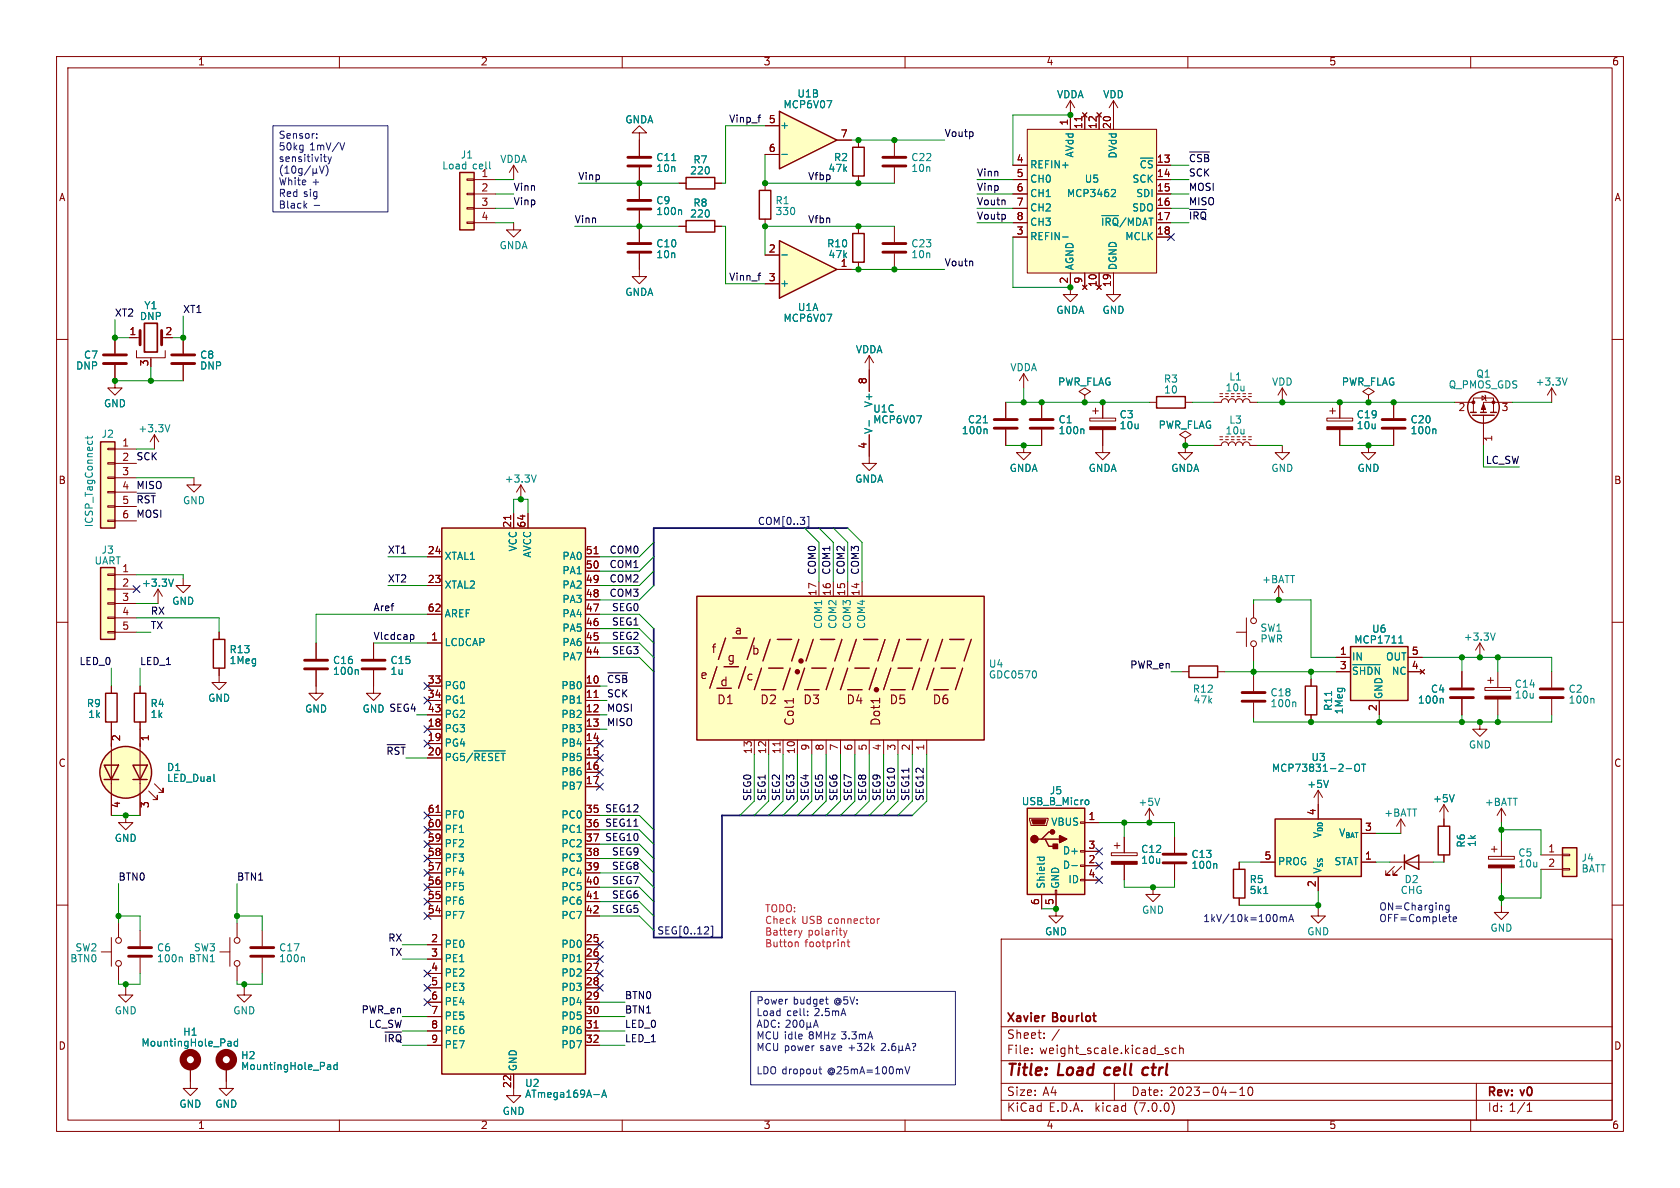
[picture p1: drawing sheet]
<svg xmlns="http://www.w3.org/2000/svg" width="297mm" height="210mm" viewBox="0 0 297 210" stroke-linecap="round" stroke-linejoin="round" font-family="sans-serif">
<defs><g id="words">
<g font-size="2.8" fill="#840000">
<text x="178" y="190.8">Title:</text>
<text x="187.1" y="190.8">Load cell</text>
<text x="203.3" y="190.8">ctrl</text>
</g>
<g font-size="2.1" fill="#840000">
<text x="129.8" y="112.5">a</text>
<text x="125.7" y="115.8">f</text>
<text x="128.5" y="117.3">g</text>
<text x="132.8" y="116.1">b</text>
<text x="123.7" y="120.4">e</text>
<text x="126.7" y="124.8">D1</text>
<text x="127.2" y="121.7">d</text>
<text x="131.8" y="120.6">c</text>
<text x="134.3" y="124.8">D2</text>
<text x="141.9" y="124.8">D3</text>
<text x="149.6" y="124.8">D4</text>
<text x="157.2" y="124.8">D5</text>
<text x="164.8" y="124.8">D6</text>
<text x="140.7" y="128.4" transform="rotate(-90 140.7 128.4)">Col1</text>
<text x="155.9" y="128.4" transform="rotate(-90 155.9 128.4)">Dot1</text>
<text x="178" y="183.9">Sheet:</text>
<text x="178" y="181.1">Xavier</text>
<text x="185.9" y="183.9">/</text>
<text x="186.2" y="181.1">Bourlot</text>
<text x="178" y="186.6">File:</text>
<text x="183.8" y="186.6">weight_scale.kicad_sch</text>
<text x="178" y="196.8">KiCad</text>
<text x="178" y="194">Size:</text>
<text x="184.3" y="194">A4</text>
<text x="185.4" y="196.8">E.D.A.</text>
<text x="193.7" y="196.8">kicad</text>
<text x="200" y="194">Date:</text>
<text x="200.6" y="196.8">(7.0.0)</text>
<text x="206.7" y="194">2023-04-10</text>
<text x="263" y="194.2">Rev:</text>
<text x="263" y="196.8">Id: 1/1</text>
<text x="269" y="194.2">v0</text>
</g>
<g font-size="1.8" fill="#840000">
<text x="35" y="11.8">1</text>
<text x="85" y="11.8">2</text>
<text x="135" y="11.8">3</text>
<text x="185" y="11.8">4</text>
<text x="235" y="11.8">5</text>
<text x="285" y="11.8">6</text>
<text x="135.9" y="22">5</text>
<text x="189" y="22.3" transform="rotate(-90 189 22.3)">1</text>
<text x="191.5" y="22.9" transform="rotate(-90 191.5 22.9)">11</text>
<text x="194.1" y="22.9" transform="rotate(-90 194.1 22.9)">12</text>
<text x="196.6" y="22.9" transform="rotate(-90 196.6 22.9)">20</text>
<text x="135.9" y="27.1">6</text>
<text x="148.6" y="24.5">7</text>
<text x="179.7" y="29">4</text>
<text x="204.5" y="29">13</text>
<text x="10.4" y="35.8">A</text>
<text x="85.1" y="34">2</text>
<text x="179.7" y="31.5">5</text>
<text x="179.7" y="34">6</text>
<text x="204.5" y="31.5">14</text>
<text x="204.5" y="34">15</text>
<text x="285.4" y="35.8">A</text>
<text x="85.1" y="36.6">3</text>
<text x="85.1" y="39.1">4</text>
<text x="179.7" y="41.7">3</text>
<text x="179.7" y="36.6">7</text>
<text x="179.7" y="39.1">8</text>
<text x="204.5" y="36.6">16</text>
<text x="204.5" y="39.1">17</text>
<text x="204.5" y="41.7">18</text>
<text x="135.9" y="44.8">2</text>
<text x="148.6" y="47.4">1</text>
<text x="135.9" y="49.9">3</text>
<text x="189" y="50.2" transform="rotate(-90 189 50.2)">2</text>
<text x="191.5" y="50.2" transform="rotate(-90 191.5 50.2)">9</text>
<text x="194.1" y="50.8" transform="rotate(-90 194.1 50.8)">10</text>
<text x="196.6" y="50.8" transform="rotate(-90 196.6 50.8)">19</text>
<text x="22.8" y="59.4">1</text>
<text x="29.2" y="59.4">2</text>
<text x="26.4" y="64.8" transform="rotate(-90 26.4 64.8)">3</text>
<text x="153.4" y="68" transform="rotate(-90 153.4 68)">8</text>
<text x="257.8" y="73">2</text>
<text x="265.4" y="73">3</text>
<text x="21.6" y="79.1">1</text>
<text x="21.6" y="81.7">2</text>
<text x="153.4" y="79.4" transform="rotate(-90 153.4 79.4)">4</text>
<text x="264.2" y="78.1" transform="rotate(-90 264.2 78.1)">1</text>
<text x="10.3" y="85.8">B</text>
<text x="21.6" y="84.2">3</text>
<text x="21.6" y="86.7">4</text>
<text x="21.6" y="89.3">5</text>
<text x="285.3" y="85.8">B</text>
<text x="21.6" y="91.8">6</text>
<text x="90.6" y="93.3" transform="rotate(-90 90.6 93.3)">21</text>
<text x="93.1" y="93.3" transform="rotate(-90 93.1 93.3)">64</text>
<text x="21.6" y="101.3">1</text>
<text x="75.6" y="98.2">24</text>
<text x="103.5" y="100.7">50</text>
<text x="103.5" y="98.2">51</text>
<text x="21.6" y="103.9">2</text>
<text x="21.6" y="106.4">3</text>
<text x="75.6" y="103.3">23</text>
<text x="103.5" y="105.8">48</text>
<text x="103.5" y="103.3">49</text>
<text x="144.5" y="105.4" transform="rotate(-90 144.5 105.4)">17</text>
<text x="147.1" y="105.4" transform="rotate(-90 147.1 105.4)">16</text>
<text x="149.6" y="105.4" transform="rotate(-90 149.6 105.4)">15</text>
<text x="152.1" y="105.4" transform="rotate(-90 152.1 105.4)">14</text>
<text x="21.6" y="109">4</text>
<text x="21.6" y="111.5">5</text>
<text x="75.6" y="108.3">62</text>
<text x="76.2" y="113.4">1</text>
<text x="103.5" y="113.4">45</text>
<text x="103.5" y="110.9">46</text>
<text x="103.5" y="108.3">47</text>
<text x="103.5" y="116">44</text>
<text x="236.8" y="116">1</text>
<text x="236.8" y="118.5">3</text>
<text x="249.5" y="118.5">4</text>
<text x="249.5" y="116">5</text>
<text x="75.6" y="121">33</text>
<text x="75.6" y="123.6">34</text>
<text x="103.5" y="121">10</text>
<text x="103.5" y="123.6">11</text>
<text x="243.6" y="125.8" transform="rotate(-90 243.6 125.8)">2</text>
<text x="21.6" y="131.1" transform="rotate(-90 21.6 131.1)">2</text>
<text x="26.7" y="131.1" transform="rotate(-90 26.7 131.1)">1</text>
<text x="75.6" y="128.7">18</text>
<text x="75.6" y="131.2">19</text>
<text x="75.6" y="126.1">43</text>
<text x="103.5" y="126.1">12</text>
<text x="103.5" y="128.7">13</text>
<text x="103.5" y="131.2">14</text>
<text x="10.3" y="135.8">C</text>
<text x="75.6" y="133.7">20</text>
<text x="103.5" y="133.7">15</text>
<text x="103.5" y="136.3">16</text>
<text x="133.1" y="133.4" transform="rotate(-90 133.1 133.4)">13</text>
<text x="135.6" y="133.4" transform="rotate(-90 135.6 133.4)">12</text>
<text x="138.2" y="133.4" transform="rotate(-90 138.2 133.4)">11</text>
<text x="140.7" y="133.4" transform="rotate(-90 140.7 133.4)">10</text>
<text x="143.3" y="132.7" transform="rotate(-90 143.3 132.7)">9</text>
<text x="145.8" y="132.7" transform="rotate(-90 145.8 132.7)">8</text>
<text x="148.3" y="132.7" transform="rotate(-90 148.3 132.7)">7</text>
<text x="150.9" y="132.7" transform="rotate(-90 150.9 132.7)">6</text>
<text x="153.4" y="132.7" transform="rotate(-90 153.4 132.7)">5</text>
<text x="156" y="132.7" transform="rotate(-90 156 132.7)">4</text>
<text x="158.5" y="132.7" transform="rotate(-90 158.5 132.7)">3</text>
<text x="161" y="132.7" transform="rotate(-90 161 132.7)">2</text>
<text x="163.6" y="132.7" transform="rotate(-90 163.6 132.7)">1</text>
<text x="285.3" y="135.8">C</text>
<text x="21.6" y="142.9" transform="rotate(-90 21.6 142.9)">4</text>
<text x="26.7" y="142.9" transform="rotate(-90 26.7 142.9)">3</text>
<text x="75.6" y="143.9">61</text>
<text x="103.5" y="138.8">17</text>
<text x="103.5" y="143.9">35</text>
<text x="75.6" y="149">59</text>
<text x="75.6" y="146.4">60</text>
<text x="103.5" y="146.4">36</text>
<text x="103.5" y="149">37</text>
<text x="192.4" y="145.2">1</text>
<text x="232.8" y="144.2" transform="rotate(-90 232.8 144.2)">4</text>
<text x="241.3" y="147.1">3</text>
<text x="75.6" y="154.1">57</text>
<text x="75.6" y="151.5">58</text>
<text x="103.5" y="151.5">38</text>
<text x="103.5" y="154.1">39</text>
<text x="192.4" y="152.8">2</text>
<text x="192.4" y="150.2">3</text>
<text x="192.4" y="155.3">4</text>
<text x="223.5" y="152.1">5</text>
<text x="241.3" y="152.1">1</text>
<text x="273.7" y="150.9">1</text>
<text x="273.7" y="153.4">2</text>
<text x="75.6" y="161.7">54</text>
<text x="75.6" y="159.1">55</text>
<text x="75.6" y="156.6">56</text>
<text x="103.5" y="156.6">40</text>
<text x="103.5" y="159.1">41</text>
<text x="103.5" y="161.7">42</text>
<text x="183.9" y="160.1" transform="rotate(-90 183.9 160.1)">6</text>
<text x="186.4" y="160.1" transform="rotate(-90 186.4 160.1)">5</text>
<text x="232.8" y="156.9" transform="rotate(-90 232.8 156.9)">2</text>
<text x="76.2" y="166.8">2</text>
<text x="103.5" y="166.8">25</text>
<text x="76.2" y="169.3">3</text>
<text x="76.2" y="171.8">4</text>
<text x="103.5" y="169.3">26</text>
<text x="103.5" y="171.8">27</text>
<text x="76.2" y="174.4">5</text>
<text x="76.2" y="176.9">6</text>
<text x="76.2" y="179.5">7</text>
<text x="103.5" y="174.4">28</text>
<text x="103.5" y="176.9">29</text>
<text x="103.5" y="179.5">30</text>
<text x="10.3" y="185.8">D</text>
<text x="76.2" y="182">8</text>
<text x="76.2" y="184.5">9</text>
<text x="103.5" y="182">31</text>
<text x="103.5" y="184.5">32</text>
<text x="285.3" y="185.8">D</text>
<text x="90.6" y="192.4" transform="rotate(-90 90.6 192.4)">22</text>
<text x="35" y="199.8">1</text>
<text x="85" y="199.8">2</text>
<text x="135" y="199.8">3</text>
<text x="185" y="199.8">4</text>
<text x="235" y="199.8">5</text>
<text x="285" y="199.8">6</text>
</g>
<g font-size="1.8" fill="#008484">
<text x="140.9" y="17.5">U1B</text>
<text x="186.8" y="17.6">VDDA</text>
<text x="195" y="17.6">VDD</text>
<text x="110.5" y="22.1">GNDA</text>
<text x="137.9" y="23.1">+</text>
<text x="138.5" y="19.4">MCP6V07</text>
<text x="81.4" y="28.3">J1</text>
<text x="88.4" y="29.1">VDDA</text>
<text x="116" y="28.8">C11</text>
<text x="122.5" y="29.2">R7</text>
<text x="147.4" y="28.8">R2</text>
<text x="161" y="28.8">C22</text>
<text x="190.1" y="28" transform="rotate(-90 190.1 28)">AVdd</text>
<text x="197.7" y="28.2" transform="rotate(-90 197.7 28.2)">DVdd</text>
<text x="78.1" y="30.2">Load</text>
<text x="83.5" y="30.2">cell</text>
<text x="85.1" y="31.5">1</text>
<text x="116" y="30.7">10n</text>
<text x="121.9" y="31.1">220</text>
<text x="146.4" y="30.7">47k</text>
<text x="161" y="30.7">10n</text>
<text x="182.1" y="30">REFIN+</text>
<text x="182.1" y="32.6">CH0</text>
<text x="182.1" y="35.1">CH1</text>
<text x="188.6" y="35.1">MCP3462</text>
<text x="191.7" y="32.6">U5</text>
<text x="200.1" y="32.6">SCK</text>
<text x="200.8" y="35.1">SDI</text>
<text x="201.4" y="30.6">~{CS}</text>
<text x="116" y="36.4">C9</text>
<text x="116" y="38.3">100n</text>
<text x="121.9" y="38.7">220</text>
<text x="122.5" y="36.8">R8</text>
<text x="137" y="36.4">R1</text>
<text x="137" y="38.3">330</text>
<text x="182.1" y="37.7">CH2</text>
<text x="182.1" y="40.2">CH3</text>
<text x="194.5" y="40.8">~{IRQ}/MDAT</text>
<text x="200" y="37.7">SDO</text>
<text x="88.3" y="44.3">GNDA</text>
<text x="116" y="44">C10</text>
<text x="116" y="45.9">10n</text>
<text x="146.2" y="44">R10</text>
<text x="146.4" y="45.9">47k</text>
<text x="161" y="44">C23</text>
<text x="161" y="45.9">10n</text>
<text x="182.1" y="42.7">REFIN-</text>
<text x="190.1" y="47.8" transform="rotate(-90 190.1 47.8)">AGND</text>
<text x="197.7" y="47.8" transform="rotate(-90 197.7 47.8)">DGND</text>
<text x="198.8" y="42.7">MCLK</text>
<text x="110.5" y="52.6">GNDA</text>
<text x="137.9" y="51">+</text>
<text x="24.7" y="56.9">DNP</text>
<text x="25.5" y="54.9">Y1</text>
<text x="138.5" y="57.2">MCP6V07</text>
<text x="141" y="55.3">U1A</text>
<text x="186.7" y="55.8">GNDA</text>
<text x="194.9" y="55.8">GND</text>
<text x="13.4" y="65.6">DNP</text>
<text x="14.8" y="63.7">C7</text>
<text x="35.3" y="63.7">C8</text>
<text x="35.3" y="65.6">DNP</text>
<text x="151.2" y="62.7">VDDA</text>
<text x="178.6" y="65.9">VDDA</text>
<text x="187" y="68.4">PWR_FLAG</text>
<text x="205.7" y="67.9">R3</text>
<text x="205.7" y="69.8">10</text>
<text x="216.6" y="69.5">10u</text>
<text x="217.3" y="67.5">L1</text>
<text x="224.8" y="68.4">VDD</text>
<text x="237.2" y="68.4">PWR_FLAG</text>
<text x="256.1" y="69">Q_PMOS_GDS</text>
<text x="260.9" y="67">Q1</text>
<text x="271.4" y="68.4">+3.3V</text>
<text x="17.9" y="77.7">J2</text>
<text x="18.3" y="72.3">GND</text>
<text x="24.4" y="76.7">+3.3V</text>
<text x="154.3" y="73.2">U1C</text>
<text x="154.3" y="75.1">MCP6V07</text>
<text x="154.5" y="76.7" transform="rotate(-90 154.5 76.7)">V-</text>
<text x="154.5" y="72.1" transform="rotate(-90 154.5 72.1)">V+</text>
<text x="170" y="77">100n</text>
<text x="171.1" y="75.1">C21</text>
<text x="187.1" y="75.1">C1</text>
<text x="187.1" y="77">100n</text>
<text x="197.9" y="74.2">C3</text>
<text x="197.9" y="76.1">10u</text>
<text x="204.8" y="76.1">PWR_FLAG</text>
<text x="216.6" y="77.1">10u</text>
<text x="217.3" y="75.2">L3</text>
<text x="239.8" y="74.2">C19</text>
<text x="239.8" y="76.1">10u</text>
<text x="249.3" y="75.1">C20</text>
<text x="249.3" y="77">100n</text>
<text x="178.4" y="83.7">GNDA</text>
<text x="192.4" y="83.7">GNDA</text>
<text x="207" y="83.7">GNDA</text>
<text x="224.7" y="83.7">GND</text>
<text x="239.9" y="83.7">GND</text>
<text x="32.3" y="89.4">GND</text>
<text x="89.2" y="85.6">+3.3V</text>
<text x="151.1" y="85.6">GNDA</text>
<text x="16.7" y="93.3" transform="rotate(-90 16.7 93.3)">ICSP_TagConnect</text>
<text x="16.7" y="100.1">UART</text>
<text x="17.9" y="98.1">J3</text>
<text x="78.6" y="99.3">XTAL1</text>
<text x="91.6" y="97.6" transform="rotate(-90 91.6 97.6)">VCC</text>
<text x="94.2" y="98.7" transform="rotate(-90 94.2 98.7)">AVCC</text>
<text x="99.3" y="101.8">PA1</text>
<text x="99.3" y="99.3">PA0</text>
<text x="25" y="104">+3.3V</text>
<text x="30.4" y="107.2">GND</text>
<text x="78.6" y="104.3">XTAL2</text>
<text x="99.3" y="106.9">PA3</text>
<text x="99.3" y="104.3">PA2</text>
<text x="223.1" y="103.4">+BATT</text>
<text x="78.6" y="109.4">AREF</text>
<text x="99.3" y="112">PA5</text>
<text x="99.3" y="109.4">PA4</text>
<text x="145.6" y="111.3" transform="rotate(-90 145.6 111.3)">COM1</text>
<text x="148.1" y="111.3" transform="rotate(-90 148.1 111.3)">COM2</text>
<text x="150.7" y="111.3" transform="rotate(-90 150.7 111.3)">COM3</text>
<text x="153.2" y="111.3" transform="rotate(-90 153.2 111.3)">COM4</text>
<text x="222.8" y="111.9">SW1</text>
<text x="222.8" y="113.9">PWR</text>
<text x="242.5" y="112.1">U6</text>
<text x="258.7" y="113.5">+3.3V</text>
<text x="40.5" y="115.8">R13</text>
<text x="40.5" y="117.7">1Meg</text>
<text x="58.8" y="117.7">C16</text>
<text x="58.8" y="119.6">100n</text>
<text x="69" y="117.7">C15</text>
<text x="69" y="119.6">1u</text>
<text x="78.6" y="114.5">LCDCAP</text>
<text x="99.3" y="117">PA7</text>
<text x="99.3" y="114.5">PA6</text>
<text x="174.8" y="118.3">U4</text>
<text x="239" y="117">IN</text>
<text x="239.4" y="114">MCP1711</text>
<text x="244.9" y="117">OUT</text>
<text x="245.9" y="119.6">NC</text>
<text x="15.3" y="125.3">R9</text>
<text x="26.6" y="125.3">R4</text>
<text x="36.7" y="124.3">GND</text>
<text x="78.6" y="122.1">PG0</text>
<text x="78.6" y="124.7">PG1</text>
<text x="99.1" y="122.1">PB0</text>
<text x="99.1" y="124.7">PB1</text>
<text x="174.8" y="120.2">GDC0570</text>
<text x="210.8" y="122.7">R12</text>
<text x="210.9" y="124.7">47k</text>
<text x="224.5" y="123.4">C18</text>
<text x="224.5" y="125.3">100n</text>
<text x="235.8" y="125.7" transform="rotate(-90 235.8 125.7)">R11</text>
<text x="239" y="120.2">~{SHDN}</text>
<text x="244.7" y="123.6" transform="rotate(-90 244.7 123.6)">GND</text>
<text x="250.6" y="124.7">100n</text>
<text x="252.9" y="122.7">C4</text>
<text x="267.7" y="121.8">C14</text>
<text x="267.7" y="123.8">10u</text>
<text x="277.2" y="122.7">C2</text>
<text x="277.2" y="124.7">100n</text>
<text x="15.5" y="127.2">1k</text>
<text x="26.6" y="127.2">1k</text>
<text x="53.9" y="126.2">GND</text>
<text x="64" y="126.2">GND</text>
<text x="78.6" y="129.7">PG3</text>
<text x="78.6" y="127.2">PG2</text>
<text x="99.1" y="127.2">PB2</text>
<text x="99.1" y="129.7">PB3</text>
<text x="237.7" y="126.3" transform="rotate(-90 237.7 126.3)">1Meg</text>
<text x="29.5" y="136.6">D1</text>
<text x="78.6" y="132.3">PG4</text>
<text x="78.6" y="135.4">PG5/~{RESET}</text>
<text x="99.1" y="132.3">PB4</text>
<text x="99.1" y="134.8">PB5</text>
<text x="99.1" y="137.4">PB6</text>
<text x="224.8" y="136.7">MCP73831-2-OT</text>
<text x="231.8" y="134.8">U3</text>
<text x="259.6" y="132.6">GND</text>
<text x="29.5" y="138.5">LED_Dual</text>
<text x="99.1" y="139.9">PB7</text>
<text x="180.6" y="142.6">USB_B_Micro</text>
<text x="185.5" y="140.7">J5</text>
<text x="201.2" y="142.7">+5V</text>
<text x="231" y="139.6">+5V</text>
<text x="253.3" y="142.1">+5V</text>
<text x="262.4" y="142.7">+BATT</text>
<text x="20.2" y="149.1">GND</text>
<text x="78.6" y="147.5">PF1</text>
<text x="78.6" y="145">PF0</text>
<text x="99.1" y="145">PC0</text>
<text x="99.1" y="147.5">PC1</text>
<text x="185.7" y="146.2">VBUS</text>
<text x="236.5" y="148.1">V_{BAT}</text>
<text x="244.7" y="144.6">+BATT</text>
<text x="259.3" y="149.9" transform="rotate(-90 259.3 149.9)">R6</text>
<text x="261.2" y="149.8" transform="rotate(-90 261.2 149.8)">1k</text>
<text x="78.6" y="155.1">PF4</text>
<text x="78.6" y="152.6">PF3</text>
<text x="78.6" y="150.1">PF2</text>
<text x="99.1" y="150.1">PC2</text>
<text x="99.1" y="152.6">PC3</text>
<text x="99.1" y="155.1">PC4</text>
<text x="187.8" y="153.9">D-</text>
<text x="187.8" y="151.3">D+</text>
<text x="201.7" y="151.1">C12</text>
<text x="201.7" y="153">10u</text>
<text x="210.6" y="151.9">C13</text>
<text x="210.6" y="153.9">100n</text>
<text x="225.9" y="153.2">PROG</text>
<text x="233.9" y="154.4" transform="rotate(-90 233.9 154.4)">V_{SS} V_{DD}</text>
<text x="235.8" y="153.2">STAT</text>
<text x="268.4" y="151.7">C5</text>
<text x="268.4" y="153.6">10u</text>
<text x="279.5" y="152.6">J4</text>
<text x="279.5" y="154.5">BATT</text>
<text x="78.6" y="160.2">PF6</text>
<text x="78.6" y="157.7">PF5</text>
<text x="99.1" y="157.7">PC5</text>
<text x="99.1" y="160.2">PC6</text>
<text x="185" y="157.1" transform="rotate(-90 185 157.1)">Shield</text>
<text x="187.5" y="157.1" transform="rotate(-90 187.5 157.1)">GND</text>
<text x="188.8" y="156.4">ID</text>
<text x="201.8" y="161.8">GND</text>
<text x="220.9" y="156.4">R5</text>
<text x="220.9" y="158.3">5k1</text>
<text x="247.6" y="158.3">CHG</text>
<text x="248.3" y="156.4">D2</text>
<text x="78.6" y="167.8">PE0</text>
<text x="78.6" y="162.8">PF7</text>
<text x="99.1" y="167.8">PD0</text>
<text x="99.1" y="162.8">PC7</text>
<text x="184.7" y="165.6">GND</text>
<text x="231" y="165.6">GND</text>
<text x="263.4" y="165">GND</text>
<text x="12.4" y="170.4">BTN0</text>
<text x="13.3" y="168.5">SW2</text>
<text x="27.7" y="168.5">C6</text>
<text x="27.7" y="170.4">100n</text>
<text x="33.3" y="170.4">BTN1</text>
<text x="34.2" y="168.5">SW3</text>
<text x="49.3" y="168.5">C17</text>
<text x="49.3" y="170.4">100n</text>
<text x="78.6" y="170.4">PE1</text>
<text x="78.6" y="172.9">PE2</text>
<text x="99.1" y="170.4">PD1</text>
<text x="99.1" y="172.9">PD2</text>
<text x="20.2" y="179.6">GND</text>
<text x="41.2" y="179.6">GND</text>
<text x="78.6" y="175.5">PE3</text>
<text x="78.6" y="178">PE4</text>
<text x="99.1" y="175.5">PD3</text>
<text x="99.1" y="178">PD4</text>
<text x="24.9" y="185.3">MountingHole_Pad</text>
<text x="32.3" y="183.4">H1</text>
<text x="78.6" y="180.5">PE5</text>
<text x="78.6" y="183.1">PE6</text>
<text x="78.6" y="185.6">PE7</text>
<text x="99.1" y="180.5">PD5</text>
<text x="99.1" y="183.1">PD6</text>
<text x="99.1" y="185.6">PD7</text>
<text x="42.6" y="187.5">H2</text>
<text x="42.6" y="189.4">MountingHole_Pad</text>
<text x="91.6" y="189.4" transform="rotate(-90 91.6 189.4)">GND</text>
<text x="31.7" y="196.1">GND</text>
<text x="38" y="196.1">GND</text>
<text x="88.8" y="197.4">GND</text>
<text x="92.8" y="192.4">U2</text>
<text x="92.8" y="194.3">ATmega169A-A</text>
</g>
<g font-size="1.8">
<text x="128.9" y="21.9">Vinp_f</text>
<text x="167" y="24.4">Voutp</text>
<text x="210.2" y="28.9">~{CSB}</text>
<text x="90.8" y="33.9">Vinn</text>
<text x="102.2" y="32">Vinp</text>
<text x="142.9" y="32">Vfbp</text>
<text x="172.7" y="31.4">Vinn</text>
<text x="172.7" y="33.9">Vinp</text>
<text x="210.2" y="33.9">MOSI</text>
<text x="210.2" y="31.4">SCK</text>
<text x="90.8" y="36.5">Vinp</text>
<text x="101.6" y="39.7">Vinn</text>
<text x="142.9" y="39.7">Vfbn</text>
<text x="172.7" y="36.5">Voutn</text>
<text x="172.7" y="39">Voutp</text>
<text x="210.2" y="36.5">MISO</text>
<text x="210.2" y="39">~{IRQ}</text>
<text x="167" y="47.3">Voutn</text>
<text x="128.9" y="49.8">Vinn_f</text>
<text x="20.3" y="56.2">XT2</text>
<text x="32.4" y="55.5">XT1</text>
<text x="24.1" y="81.6">SCK</text>
<text x="262.6" y="82.2">LC_SW</text>
<text x="24.1" y="86.6">MISO</text>
<text x="24.1" y="89.2">~{RST}</text>
<text x="24.1" y="91.7">MOSI</text>
<text x="68.6" y="98.1">XT1</text>
<text x="107.6" y="100.6">COM1</text>
<text x="107.6" y="98.1">COM0</text>
<text x="144.4" y="101.6" transform="rotate(-90 144.4 101.6)">COM0</text>
<text x="147" y="101.6" transform="rotate(-90 147 101.6)">COM1</text>
<text x="149.5" y="101.6" transform="rotate(-90 149.5 101.6)">COM2</text>
<text x="152.1" y="101.6" transform="rotate(-90 152.1 101.6)">COM3</text>
<text x="68.6" y="103.2">XT2</text>
<text x="107.6" y="105.7">COM3</text>
<text x="107.6" y="103.2">COM2</text>
<text x="26.7" y="111.4">TX</text>
<text x="26.7" y="108.9">RX</text>
<text x="66" y="108.2">Aref</text>
<text x="66" y="113.3">Vlcdcap</text>
<text x="108.1" y="113.3">SEG2</text>
<text x="108.1" y="110.8">SEG1</text>
<text x="108.1" y="108.2">SEG0</text>
<text x="13.9" y="117.8">LED_0</text>
<text x="24.8" y="117.8">LED_1</text>
<text x="108.1" y="115.9">SEG3</text>
<text x="199.7" y="118.4">PWR_en</text>
<text x="107.3" y="120.9">~{CSB}</text>
<text x="107.3" y="123.5">SCK</text>
<text x="64" y="126.2">GND SEG4</text>
<text x="107.3" y="126">MOSI</text>
<text x="107.3" y="128.6">MISO</text>
<text x="68.2" y="133.6">~{RST}</text>
<text x="106.9" y="143.8">SEG12</text>
<text x="133" y="141.6" transform="rotate(-90 133 141.6)">SEG0</text>
<text x="135.5" y="141.6" transform="rotate(-90 135.5 141.6)">SEG1</text>
<text x="138.1" y="141.6" transform="rotate(-90 138.1 141.6)">SEG2</text>
<text x="140.6" y="141.6" transform="rotate(-90 140.6 141.6)">SEG3</text>
<text x="143.2" y="141.6" transform="rotate(-90 143.2 141.6)">SEG4</text>
<text x="145.7" y="141.6" transform="rotate(-90 145.7 141.6)">SEG5</text>
<text x="148.2" y="141.6" transform="rotate(-90 148.2 141.6)">SEG6</text>
<text x="150.8" y="141.6" transform="rotate(-90 150.8 141.6)">SEG7</text>
<text x="153.3" y="141.6" transform="rotate(-90 153.3 141.6)">SEG8</text>
<text x="155.9" y="141.6" transform="rotate(-90 155.9 141.6)">SEG9</text>
<text x="158.4" y="141.6" transform="rotate(-90 158.4 141.6)">SEG10</text>
<text x="160.9" y="141.6" transform="rotate(-90 160.9 141.6)">SEG11</text>
<text x="163.5" y="141.6" transform="rotate(-90 163.5 141.6)">SEG12</text>
<text x="106.9" y="148.9">SEG10</text>
<text x="106.9" y="146.3">SEG11</text>
<text x="21" y="155.9">BTN0</text>
<text x="41.9" y="155.9">BTN1</text>
<text x="108.1" y="151.4">SEG9</text>
<text x="108.1" y="154">SEG8</text>
<text x="108.1" y="161.6">SEG5</text>
<text x="108.1" y="156.5">SEG7</text>
<text x="108.1" y="159">SEG6</text>
<text x="68.5" y="166.7">RX</text>
<text x="68.8" y="169.2">TX</text>
<text x="63.8" y="179.4">PWR_en</text>
<text x="110.5" y="176.8">BTN0</text>
<text x="110.5" y="179.4">BTN1</text>
<text x="65.1" y="181.9">LC_SW</text>
<text x="67.8" y="184.4">~{IRQ}</text>
<text x="110.5" y="181.9">LED_0</text>
<text x="110.5" y="184.4">LED_1</text>
</g>
<g font-size="1.8" fill="#0000c2">
<text x="49.3" y="24.9">Sensor:</text>
<text x="49.3" y="26.9">50kg</text>
<text x="49.3" y="29">sensitivity</text>
<text x="54.8" y="26.9">1mV/V</text>
<text x="49.3" y="33.1">White</text>
<text x="49.3" y="35.2">Red sig</text>
<text x="55.2" y="33.1">+</text>
<text x="49.3" y="37.2">Black</text>
<text x="243.8" y="161.1">ON=Charging</text>
<text x="212.7" y="163.2">1kV/10k=100mA</text>
<text x="243.8" y="163.2">OFF=Complete</text>
<text x="133.7" y="177.9">Power</text>
<text x="133.7" y="180">Load</text>
<text x="139.1" y="180">cell:</text>
<text x="140.2" y="177.9">budget</text>
<text x="144.1" y="180">2.5mA</text>
<text x="147.5" y="177.9">@5V:</text>
<text x="133.7" y="184.1">MCU idle</text>
<text x="143.1" y="184.1">8MHz</text>
<text x="149" y="184.1">3.3mA</text>
<text x="133.7" y="186.2">MCU power</text>
<text x="133.7" y="190.3">LDO dropout</text>
<text x="145.1" y="186.2">save</text>
<text x="146.4" y="190.3">@25mA=100mV</text>
<text x="150.2" y="186.2">+32k</text>
</g>
<g font-size="1.8" fill="#000084">
<text x="134" y="93">COM[0..3]</text>
<text x="116.2" y="165.4">SEG[0..12]</text>
</g>
<g font-size="1.8" fill="#ff0030">
<text x="135.3" y="161.5">TODO:</text>
<text x="135.3" y="163.5">Check</text>
<text x="135.3" y="165.6">Battery</text>
<text x="135.3" y="167.6">Button</text>
<text x="141.8" y="163.5">USB connector</text>
<text x="142.3" y="167.6">footprint</text>
<text x="142.9" y="165.6">polarity</text>
</g>
</g></defs>
<g fill="none" stroke="#840000" stroke-width=".18">
<path d="M10 10h277v190h-277zM12 12h273v186h-273zM60 10v2M110 10v2M160 10v2M189.2 17.8l-.7 1.3M189.2 17.8v5.1M189.2 17.8l.8 1.3M191.4 19.9l.8 .8M192.2 19.9l-.8 .8M193.9 19.9l.8 .8M194.7 19.9l-.8 .8"/>
<path d="M196.8 17.8l-.7 1.3M196.8 17.8v5.1M196.8 17.8l.8 1.3M210 10v2M260 10v2M179.1 29.2h2.5M179.1 31.8h2.5M179.1 34.3h2.5M179.1 36.8h2.5M179.1 39.4h2.5M181.6 22.9h22.9v25.4h-22.9zM191.2 20.6v.7"/>
<path d="M191.8 20.3v2.6M194.3 20.3v2.6M204.5 29.2h2.5M204.5 31.8h2.5M204.5 34.3h2.5M204.5 36.8h2.5M204.5 39.4h2.5M10 60h2M113 47.6v1.3h1.3l-1.3 1.3-1.2-1.3h1.2M158.1 40v2.8M158.1 44.8v2.8M179.1 41.9h2.5"/>
<path d="M189.2 48.3v2.5M191.4 50.4l.8 .8M191.8 48.3v2.5M192.2 50.4l-.8 .8M194.3 48.3v2.5M196.8 48.3v3.8h1.3l-1.3 1.2-1.2-1.2h1.2M204.5 41.9h2.5M285 60h2M19 79.2h1.3v.3h-1.3zM20.3 79.4h3.8M27.3 76.8l-.8 1.3M27.3 76.8v2.6"/>
<path d="M27.3 76.8l.8 1.3M153.7 76.8v5.1h1.2l-1.2 1.3-1.3-1.3h1.3M153.7 62.9v6.3M153.7 62.9l-.8 1.2M153.7 62.9l.7 1.2M177.8 71.1v2.8M177.8 75.9v2.8M191.8 69.9l1-.7-1-.6-1 .6 1 .7v1.2M191.8 71.1h.1M192.7 73.9h4.5v.5h-4.5zM193.2 72.6h1M193.7 72.1v1.1"/>
<path d="M194.9 75.9v4.1h1.3l-1.3 1.3-1.2-1.3h1.2M194.9 71.1v2.8M203.2 71.1h1.3M209.5 78.7v1.3h1.3l-1.3 1.3-1.2-1.3h1.2M209.5 77.5l1.1-.7-1.1-.6-1 .6 1 .7v1.2M209.5 78.7h.1M209.5 71.1h1.3M214.6 78.7h1.3a.64 .64 0 0 1 .6-.6 .64 .64 0 0 1 .7 .6 .64 .64 0 0 1 .6-.6 .64 .64 0 0 1 .6 .6 .64 .64 0 0 1 .7-.6 .64 .64 0 0 1 .6 .6 .64 .64 0 0 1 .6-.6 .64 .64 0 0 1 .7 .6h1.2M214.6 71.1h1.3a.64 .64 0 0 1 .6-.6 .64 .64 0 0 1 .7 .6 .64 .64 0 0 1 .6-.6 .64 .64 0 0 1 .6 .6 .64 .64 0 0 1 .7-.6 .64 .64 0 0 1 .6 .6 .64 .64 0 0 1 .6-.6 .64 .64 0 0 1 .7 .6h1.2M215.6 77.7h.6M215.6 77.2h.6M215.6 70.1h.6"/>
<path d="M215.6 69.6h.6M219.7 77.7h.5M219.7 77.2h.5M219.7 70.1h.5M219.7 69.6h.5M220.7 77.7h.5M220.7 77.2h.5M220.7 70.1h.5M220.7 69.6h.5M234.6 73.9h4.5v.5h-4.5zM235.1 72.6h1M235.6 72.1v1.1"/>
<path d="M236.9 71.1v2.8M236.9 75.9v2.8M241.9 78.7v1.3h1.3l-1.3 1.3-1.2-1.3h1.2M241.9 69.9l1.1-.7-1.1-.6-1 .6 1 .7v1.2M241.9 71.1h.1M246.4 71.1v2.8M246.4 75.9v2.8M19 91.9h1.3v.3h-1.3zM19 89.4h1.3v.3h-1.3zM19 86.9h1.3v.2h-1.3zM19 84.3h1.3v.3h-1.3zM19 81.8h1.3v.2h-1.3z"/>
<path d="M20.3 81.9h3.8M20.3 84.5h3.8M20.3 87h3.8M20.3 89.5h3.8M20.3 92.1h3.8M34.3 84.5v1.2h1.3l-1.3 1.3-1.3-1.3h1.3M10 110h2M19 111.6h1.3v.3h-1.3zM19 109.1h1.3v.2h-1.3zM19 106.6h1.3v.2h-1.3zM19 104h1.3v.3h-1.3zM19 101.5h1.3v.2h-1.3z"/>
<path d="M20.3 101.6h3.8M20.3 104.1h3.8M20.3 106.7h3.8M20.3 109.2h3.8M20.3 111.8h3.8M27.9 104.1l-.7 1.3M27.9 104.1v2.6M27.9 104.1l.8 1.3M32.4 102.2v1.3h1.3l-1.3 1.3-1.3-1.3h1.3M226.1 103.5l-.8 1.3M226.1 103.5v2.5M226.1 103.5l.7 1.3"/>
<path d="M285 110h2M10 160h2M285 160h2M177 166h108v32h-108zM186.7 160.7v1.2h1.3l-1.3 1.3-1.3-1.3h1.3M40 191.1v1.3h1.3l-1.3 1.3-1.3-1.3h1.3M60 198v2M90.8 192.4v1.3h1.3l-1.3 1.2-1.3-1.2h1.3M110 198v2M160 198v2M177 194.5h108M177 191.5h108"/>
<path d="M177 187.5h108M177 181.5h108M182.4 186.1v.2M182.4 185.3v.2M184.6 183.4v.2M184.6 182.6v.2M197 191.5v3M206.2 185.8h.3l.1 .2-.2 .3h-.3M206.2 185.3h.3M207.2 194.8a1.74 1.74 0 0 1 0 2.2M207.9 185.3h-.4l-.3 .2v.5l.1 .2h.6M208.5 185.4l.3-.1h.3l.1 1"/>
<path d="M208.5 184.8v1.5M210 198v2M217.4 193.1h1.1M219.2 193.7h.8M219.2 192.6l.4-.4v1.5M220.8 192.3l.2-.1a.81 .81 0 0 1 .6 .6 .81 .81 0 0 1-.3 .8l-.2 .1a.81 .81 0 0 1-.3-1.4zM260 198v2M261 191.5v6.5M270 196.5h.8M270 195.4l.4-.4v1.5"/>
</g>
<path d="M202.8 188.7a.66 .66 0 0 0-.8 .4v.8l.3 .1h.4" fill="none" stroke="#840000" stroke-width=".4"/>
<g fill="none" stroke="#008484" stroke-width=".18">
<path d="M194.8 38.1h2.9M195 38.6v1.2M196.3 39l-.1-.4h-.6v1.2M196.7 33.5h.4l.1 .3-.8 1h.8M196.8 39a.42 .42 0 0 1 .4-.5 .42 .42 0 0 1 .4 .5M199.1 38.5l-1.1 1.6M199.5 39.8v-1.2l.4 .9 .4-.9v1.2M201.6 28h2.2M201.7 39.1l-.3-.5h-.5v1.2M202 39.8l.4-1.2 .5 1.2M202.5 28.5l-.2-.1-.3 .1-.3 .5M203.1 38.6h.7"/>
<path d="M203.5 38.6v1.2M203.7 28.5l-.5-.1-.2 .4M187.9 41.9h.9M15.5 77.1v.5M16.3 77.1l-.1 .3h-1.1M30 75.1l-.4 1.2M153.7 74.3v1M174.3 75.8l.2 .2v.7M253.7 75.8l.1 .2v.7M30.7 102.4l-.5 1.2"/>
</g>
<g fill="#ffffc2" stroke="#ffffc2" stroke-width=".18">
<path d="M17.8 100.3h2.5v12.7h-2.5z"/>
<path d="M181.6 22.9h22.9v25.4h-22.9z"/>
<path d="M17.8 78.1h2.5v15.2h-2.5z"/>
</g>
<path d="M17.8 78.1h2.5v15.2h-2.5zM204.5 70.1h5v2h-5zM17.8 100.3h2.5v12.7h-2.5z" fill="none" stroke="#840000" stroke-width=".25"/>
<path d="M156.1 44.6h4M156.1 43.1h4M175.8 75.7h4M175.8 74.2h4M244.3 75.7h4.1M244.3 74.2h4.1" fill="none" stroke="#840000" stroke-width=".51"/>
<g fill="#840000" stroke="#840000" stroke-width=".18">
<path d="M234.6 75.4h4.5v.5h-4.5z"/>
<path d="M192.7 75.4h4.5v.5h-4.5z"/>
</g>
<path d="M137.8 19.7l10.2 5.1-10.2 5z" fill="#ffffc2"/>
<g fill="none" stroke="#840000" stroke-width=".25">
<path d="M137.8 19.7l10.2 5.1-10.2 5zM121.3 39h5.1v2h-5.1zM121.3 31.4h5.1v2h-5.1zM150.7 41.3h2.1v5.1h-2.1zM260 72.9h1M260.3 73.4h3.9M261.7 72.9h1.1M263.5 72.9h1M78.1 93.3h25.4v96.6h-25.4zM37.7 113h2.1v5.1h-2.1zM123.2 105.4h50.8v25.4h-50.8zM126.7 117.9l-1.2 3.8"/>
<path d="M128 117.9h2.6M128.3 112.8l-1.3 3.8M129.5 112.8h2.6M131.8 117.9l-1.2 3.8M133.3 112.8l-1.2 3.8M134.6 118.1l-1.3 3.8M135.9 118.1h2.5M136.1 113l-1.2 3.8M137.4 113h2.6M139.7 118.1l-1.3 3.8M141.2 113l-1.2 3.8M142.2 118.1l-1.2 3.8"/>
<path d="M143.5 118.1h2.5M143.8 113l-1.3 3.8M145 113h2.6M147.3 118.1l-1.3 3.8M148.8 113l-1.2 3.8M149.9 118.1l-1.3 3.8M151.1 118.1h2.6M151.4 113l-1.3 3.8M152.7 113h2.5M154.9 118.1l-1.2 3.8M156.5 113l-1.3 3.8M157.5 118.1l-1.3 3.8"/>
<path d="M158.7 118.1h2.6M159 113l-1.3 3.8M160.3 113h2.5M162.6 118.1l-1.3 3.8M164.1 113l-1.3 3.8M165.1 118.1l-1.3 3.8M166.4 118.1h2.5M166.6 113l-1.2 3.8M167.9 113h2.5M170.2 118.1l-1.3 3.8M171.7 113l-1.3 3.8M210.2 117.7h5.1v2.1h-5.1z"/>
<path d="M238.8 114.3h10.1v9.5h-10.1zM18.7 122.6h2v5h-2zM23.7 122.6h2.1v5h-2.1zM126.7 121.7h2.6M134.6 121.9h2.6M142.2 121.9h2.6M149.9 121.9h2.5M157.5 121.9h2.5M165.1 121.9h2.5M181.6 142.9h10.2v15.2h-10.2zM184.1 148.3h.7l.6 1.3h1.3M184.8 148.3h2.5"/>
<path d="M186.1 147.1h-.7l-1.3 1.2h-.6M218.1 153.7h2v5.1h-2zM225.4 144.8h15.3v10.1h-15.3zM248.3 152.4l2.5-1.3v2.6zM248.3 151.1v2.6"/>
<circle cx="262.3" cy="72" r="2.79"/>
</g>
<g fill="none" stroke="#840000" stroke-width=".18">
<path d="M90.8 39.4v1.2h1.3l-1.3 1.3-1.3-1.3h1.3M113 23.5h1.3l-1.3-1.3-1.2 1.3h1.2v4.1M113 29.6v5.6M113 37.2v5.6M120 32.4h1.3M126.4 32.4h1.2M135.3 22.2h2.5M135.3 27.3h2.5M148 24.8h2.5M20.3 59.7v2.8M22.9 59.7h1.9M28.6 59.7h.6"/>
<path d="M32.4 59.7v2.8M113 44.8v2.8M120 40h1.3M126.4 40h1.2M151.8 40v1.3M151.8 46.4v1.2M20.3 64.5v4.1h1.3l-1.3 1.3-1.3-1.3h1.3M24.1 62v1.2h5.1v-1.2M26.7 63.2v.3M32.4 64.5v2.8M226.7 78.7v1.3h1.3l-1.3 1.3-1.3-1.3h1.3M226.7 68.6l-.8 1.3"/>
<path d="M226.7 68.6v2.5M226.7 68.6l.8 1.3M257.2 71.1h3.3M260.5 72.9v-2.5h3.5v2.5M262 70l.6 .4-.6 .3zM262.3 73.4v5.3M262.5 69.9l.1 .1v.7l.2 .2M267.3 71.1h-5v1.8M274.3 68.6l-.7 1.3M274.3 68.6v2.5M274.3 68.6l.8 1.3M75.6 98.4h2.5"/>
<path d="M90.3 91.1v.7M90.8 90.8v2.5M92.1 85.7l-.8 1.3M92.1 85.7v2.6M92.1 85.7l.7 1.3M93.3 90.8v2.5M103.5 98.4h2.5M105 97.9h.7M38.7 118.1v2.6h1.3l-1.3 1.2-1.2-1.2h1.2M38.7 111.8v1.2M55.9 118.5v4.1h1.2l-1.2 1.2-1.3-1.2h1.3M55.9 113.7v2.8"/>
<path d="M66 118.5v4.1h1.3l-1.3 1.2-1.2-1.2h1.2M66 113.7v2.8M75.6 113.7h2.5M75.6 103.5h2.5M75.6 108.6h2.5M103.5 113.7h2.5M103.5 103.5h2.5M103.5 116.2h2.5M103.5 111.1h2.5M103.5 108.6h2.5M103.5 106h2.5M103.5 101h2.5"/>
<path d="M144.8 102.9v2.5M147.3 102.9v2.5M149.9 102.9v2.5M152.4 102.9v2.5M208.9 118.7h1.3M215.3 118.7h1.2M236.2 116.2h2.6M236.2 118.7h2.6M248.9 116.2h2.6M248.9 118.7h2.6M251.1 118.4l.7 .7M251.8 118.4l-.7 .7"/>
<path d="M258.4 118.7v2.8M261.6 113.7l-.7 1.2M261.6 113.7v2.5M261.6 113.7l.8 1.2M19.7 121.3v1.3M19.7 127.6v1.3M24.8 121.3v1.3M24.8 127.6v1.3M75.6 121.3h2.5M75.6 123.8h2.5M75.6 126.4h2.5M75.6 128.9h2.5"/>
<path d="M75.6 131.4h2.5M75.6 134h2.5M103.5 121.3h2.5M103.5 123.8h2.5M103.5 126.4h2.5M103.5 128.9h2.5M103.5 131.4h2.5M103.5 134h2.5M103.5 136.5h2.5M103.5 139.1h2.5M105 123.3h.7M133.3 130.8v2.6"/>
<path d="M135.9 130.8v2.6M137.9 131.1v.7M138.4 130.8v2.6M141 130.8v2.6M143.5 130.8v2.6M146 130.8v2.6M148.6 130.8v2.6M151.1 130.8v2.6M153.7 130.8v2.6M156.2 130.8v2.6M158.7 130.8v2.6M161.3 130.8v2.6"/>
<path d="M163.8 130.8v2.6M243.8 123.8v2.6M258.4 123.6v2.8M75.6 144.1h2.5M75.6 146.7h2.5M75.6 149.2h2.5M75.6 151.8h2.5M75.6 154.3h2.5M75.6 156.8h2.5M75.6 159.4h2.5M77.1 143.6h.7M103.5 144.1h2.5"/>
<path d="M103.5 146.7h2.5M103.5 149.2h2.5M103.5 151.8h2.5M103.5 154.3h2.5M103.5 156.8h2.5M103.5 159.4h2.5M105 158.9h.7M182 144.7h3.3v.2l-.3 1h-2.8zM184.1 158.1v2.6M186.6 157.4h.2v.7h-.2zM186.7 158.1v2.6M191 155.4h.8v.3h-.8z"/>
<path d="M191 152.9h.8v.3h-.8zM191 150.4h.8v.2h-.8zM191 145.3h.8v.2h-.8zM191.8 145.4h2.5M191.8 153h2.5M191.8 150.5h2.5M191.8 155.6h2.5M196.5 150.7h4.5v.6h-4.5zM197 149.5h1M197.5 149v1M198.8 148v2.7M198.8 152.8v2.8"/>
<path d="M203.2 142.9l-.8 1.2M203.2 142.9v2.5M203.2 142.9l.8 1.2M203.8 156.8v1.3h1.3l-1.3 1.3-1.2-1.3h1.2M219.1 152.4v1.3M219.1 158.8v1.2M222.9 152.4h2.5M233 154.9v2.6M240.7 152.4h2.5M245.7 152.4h7.7M246.5 153.2l-1.5 1.5h.7h-.7v-.8M247.8 153.2l-1.5 1.5h.7h-.7v-.8"/>
<path d="M75.6 167h2.5M75.6 169.5h2.5M75.6 172.1h2.5M75.6 174.6h2.5M75.6 177.2h2.5M75.6 179.7h2.5M75.6 161.9h2.5M103.5 167h2.5M103.5 169.5h2.5M103.5 172.1h2.5M103.5 174.6h2.5M103.5 177.2h2.5"/>
<path d="M103.5 179.7h2.5M103.5 161.9h2.5M233 160.7v1.2h1.3l-1.3 1.3-1.2-1.3h1.2M265.4 160v1.3h1.3l-1.3 1.3-1.2-1.3h1.2M75.6 182.2h2.5M75.6 184.8h2.5M90.8 189.9v2.5M103.5 182.2h2.5M103.5 184.8h2.5M105 181.7h.7"/>
</g>
<g fill="none" stroke="#008484" stroke-width=".18">
<path d="M120.3 37.1l.2 .2v.6M138.2 27.3h1M277 66.8l-.4 1.3M94.8 84l-.4 1.2M63.2 118.4l.1 .2v.6M183.2 118.8v.8M239.1 117.5h4.9M240 118l-.5-.1-.2 .4M240.5 117.9v1.3M241.3 117.9v1.3M242.6 118.5l-.3-.5-.4-.1v1.3M243.9 117.9v1.3l-.8-1.3v1.3"/>
<path d="M247.3 113.7h.7M247.4 112.7l.2-.3v1.3M264.3 111.9l-.4 1.3M79.6 133.6l-.1-.4h-.6v1.3M80.9 133.2h-.5l-.3 .5M82.1 133.2h-.6l-.1 .6M83.6 133.1l-1.1 1.7M83.8 132.7h5.5M84.7 133.6l-.1-.4h-.6v1.3M85.9 133.2h-.6v1.3M87.1 133.2h-.5l-.2 .3M88.2 133.2h-.6v1.3"/>
<path d="M88.6 133.2h.7M89 133.2v1.3M102 124.3h.8M238 135.9h1M239.6 135.3l.2-.2a.43 .43 0 0 1 .5 .4v.4a.42 .42 0 0 1-.4 .5 .42 .42 0 0 1-.4-.5zM240.7 135.1h.7M241.1 135.1v1.3M255 123.5l.2 .1v.7M183.3 151.5h1.3M183.8 151.5v.4M184.6 151.5v.4M189.5 153h1"/>
<path d="M192.1 141.4l.3 .1 .1 .1-.1 .5-.3 .2M205 141.1l-.4 1.3M223.4 158h.7M105 193.5h1M106.4 194l.4-1.3 .4 1.3M106.5 193.6h.6"/>
</g>
<g fill="#ffffc2" stroke="#ffffc2" stroke-width=".18">
<path d="M78.1 93.3h25.4v96.6h-25.4z"/>
<path d="M238.8 114.3h10.1v9.5h-10.1z"/>
<path d="M181.6 142.9h10.2v15.2h-10.2z"/>
<path d="M123.2 105.4h50.8v25.4h-50.8z"/>
<path d="M225.4 144.8h15.3v10.1h-15.3z"/>
</g>
<g fill="none" stroke="#840000" stroke-width=".51">
<path d="M111 37h4.1M111 35.4h4.1M111 29.3h4.1M111 27.8h4.1M24.8 58.4v2.6M28.6 58.4v2.6M111 44.6h4.1M111 43.1h4.1M18.3 64.3h4.1M18.3 62.7h4.1M30.4 64.3h4M30.4 62.7h4"/>
<path d="M53.8 118.2h4.1M53.8 116.7h4.1M64 118.2h4.1M64 116.7h4.1M256.4 123.3h4.1M256.4 121.8h4.1"/>
</g>
<g fill="#840000" stroke="#840000" stroke-width=".18">
<path d="M262.3 71.4l.3 1h-.7z"/>
<path d="M182.4 144.9h2.5l-.2 .8h-2.1z"/>
<path d="M196.5 152.3h4.5v.5h-4.5z"/>
<circle cx="264" cy="71.1" r=".25"/>
<circle cx="260.5" cy="71.1" r=".25"/>
</g>
<path d="M25.5 57.2h2.3v5h-2.3z" fill="none" stroke="#840000" stroke-width=".3"/>
<g fill="#840000" stroke="#840000" stroke-width=".25">
<path d="M187.3 147.7l1.3 .6-1.3 .7z"/>
<path d="M186.2 149.2h.7v.8h-.7z"/>
<circle cx="182.9" cy="148.3" r=".63"/>
<circle cx="186.1" cy="147.1" r=".38"/>
<circle cx="141" cy="118.7" r=".36"/>
<circle cx="141.6" cy="116.8" r=".36"/>
<circle cx="154.9" cy="121.9" r=".36"/>
</g>
<path d="M140.3 123.4v.9M155.5 123.4v.9" fill="none" stroke="#840000" stroke-width=".19"/>
<path d="M137.8 42.5l10.2 5.1-10.2 5.1z" fill="#ffffc2"/>
<g fill="none" stroke="#840000" stroke-width=".25">
<path d="M81.3 30.5h2.5v10.1h-2.5zM134.2 33.7h2.1v5h-2.1zM150.7 26h2.1v5.1h-2.1zM137.8 42.5l10.2 5.1-10.2 5.1zM18.4 135.3h2.6l-1.3 2.5zM18.4 137.8h2.6M23.5 135.3h2.5l-1.2 2.5zM23.5 137.8h2.5M230.8 121.3h2v5.1h-2zM254.3 146.1h2v5h-2zM276.2 149.9h2.6v5h-2.6z"/>
<circle cx="22.2" cy="136.5" r="4.6"/>
</g>
<g fill="none" stroke="#840000" stroke-width=".18">
<path d="M191.4 19.9l.8 .8M192.2 19.9l-.8 .8M193.9 19.9l.8 .8M194.7 19.9l-.8 .8M82.5 39.2h1.3v.3h-1.3zM82.5 36.7h1.3v.3h-1.3zM82.5 34.2h1.3v.2h-1.3zM82.5 31.6h1.3v.3h-1.3zM83.8 31.8h3.8M83.8 34.3h3.8M83.8 36.8h3.8M83.8 39.4h3.8"/>
<path d="M90.8 29.2l-.8 1.3M90.8 29.2v2.6M90.8 29.2l.8 1.3M113 24.8v2.8M113 29.6v5.6M113 37.2v5.6M120 32.4h1.3M126.4 32.4h1.2M135.3 32.4v1.3M135.3 38.7v1.3M135.3 22.2h2.5M135.3 27.3h2.5"/>
<path d="M148 24.8h2.5M151.8 24.8v1.2M151.8 31.1v1.3M158.1 24.8v2.8M158.1 29.6v2.8M179.1 31.8h2.5M179.1 34.3h2.5M179.1 36.8h2.5M179.1 39.4h2.5M179.1 29.2h2.5M189.2 20.3v2.6M191.2 20.6v.7"/>
<path d="M191.8 20.3v2.6M194.3 20.3v2.6M196.8 20.3v2.6M204.5 31.8h2.5M204.5 34.3h2.5M204.5 36.8h2.5M204.5 39.4h2.5M204.5 29.2h2.5M20.3 59.7v2.8M22.9 59.7h1.2M32.4 59.7v2.8M113 44.8v2.8"/>
<path d="M120 40h1.3M126.4 40h1.2M135.3 45.1h2.5M135.3 50.2h2.5M148 47.6h2.5M151.8 40v1.3M151.8 46.4v1.2M179.1 41.9h2.5M189.2 48.3v3.8h1.3l-1.3 1.2-1.2-1.2h1.2M191.4 50.4l.8 .8M191.8 48.3v2.5M192.2 50.4l-.8 .8"/>
<path d="M194.3 48.3v2.5M196.8 48.3v2.5M204.5 41.9h2.5M20.3 64.5v2.8M32.4 64.5v2.8M153.7 65.4v3.8M153.7 76.8v3.8M177.8 71.1v2.8M177.8 75.9v2.8M181 78.7v1.3h1.2l-1.2 1.3-1.3-1.3h1.3M181 66l-.8 1.3M181 66v2.6"/>
<path d="M181 66l.7 1.3M184.1 71.1v2.8M184.1 75.9v2.8M191.8 71.1h.1M194.9 71.1v2.8M194.9 75.9v2.8M209.5 78.7h.1M236.9 71.1v2.8M236.9 75.9v2.8M241.9 71.1h.1M246.4 71.1v2.8M246.4 75.9v2.8"/>
<path d="M75.6 98.4h2.5M90.3 91.1v.7M90.8 90.8v2.5M93.3 90.8v2.5M103.5 98.4h2.5M105 97.9h.7M38.7 111.8v1.2M38.7 118.1v1.3M55.9 113.7v2.8M55.9 118.5v2.8M66 113.7v2.8M66 118.5v2.8"/>
<path d="M75.6 113.7h2.5M75.6 103.5h2.5M75.6 108.6h2.5M103.5 116.2h2.5M103.5 113.7h2.5M103.5 103.5h2.5M103.5 111.1h2.5M103.5 108.6h2.5M103.5 106h2.5M103.5 101h2.5M218.6 111.8h1.7M220.3 109.2v5.1"/>
<path d="M221.6 106.7v2.5M221.6 114.3v2.5M221.6 119.4v2.8M236.2 116.2h2.6M236.2 118.7h2.6M248.9 116.2h2.6M248.9 118.7h2.6M251.1 118.4l.7 .7M251.8 118.4l-.7 .7M258.4 118.7v2.8M263.5 119.8v1M264.8 118.7v2.8"/>
<path d="M274.3 118.7v2.8M19.7 121.3v1.3M19.7 127.6v16.5M24.8 121.3v1.3M24.8 127.6v16.5M26.3 139.8l1.5 1.6v-.8v.8h-.7M27.3 138.6l1.5 1.5v-.8v.8h-.7M75.6 121.3h2.5M75.6 123.8h2.5M75.6 126.4h2.5M75.6 128.9h2.5M75.6 131.4h2.5"/>
<path d="M75.6 134h2.5M103.5 121.3h2.5M103.5 123.8h2.5M103.5 126.4h2.5M103.5 128.9h2.5M103.5 131.4h2.5M103.5 134h2.5M103.5 136.5h2.5M103.5 139.1h2.5M105 123.3h.7M221.6 124.2v2.8M231.8 120v1.3"/>
<path d="M231.8 126.4v1.2M233 139.7l-.7 1.3M233 139.7v2.5M233 139.7l.8 1.3M243.8 123.8v2.6M258.4 123.6v2.8M261.6 127.6v1.3h1.3l-1.3 1.3-1.3-1.3h1.3M262.5 121.5h4.6v.5h-4.6zM263 120.3h1M264.8 123.6v2.8M274.3 123.6v2.8M22.2 144.1v1.3h1.3l-1.3 1.3-1.2-1.3h1.2"/>
<path d="M75.6 144.1h2.5M75.6 146.7h2.5M75.6 149.2h2.5M75.6 151.8h2.5M75.6 154.3h2.5M75.6 156.8h2.5M75.6 159.4h2.5M77.1 143.6h.7M103.5 144.1h2.5M103.5 146.7h2.5M103.5 149.2h2.5M103.5 151.8h2.5"/>
<path d="M103.5 154.3h2.5M103.5 156.8h2.5M103.5 159.4h2.5M105 158.9h.7M184.1 158.1v2.6M186.7 158.1v2.6M191.8 145.4h2.5M191.8 153h2.5M191.8 150.5h2.5M191.8 155.6h2.5M198.8 148v2.7M198.8 152.8v2.8"/>
<path d="M207.6 148v2.7M207.6 152.8v2.8M219.1 152.4v1.3M219.1 158.8v1.2M222.9 152.4h2.5M233 154.9v2.6M240.7 152.4h2.5M247.6 144.8l-.7 1.3M247.6 144.8v2.5M247.6 144.8l.8 1.3M255.3 142.2v3.9M255.3 151.1v1.3"/>
<path d="M255.3 142.2l-.8 1.3M255.3 142.2l.7 1.3M263.1 151.4h4.6v.5h-4.6zM263.7 150.1h1M264.2 149.6v1M265.4 142.9l-.7 1.2M265.4 142.9v2.5M265.4 148.6v2.8M265.4 153.4v2.8M265.4 142.9l.8 1.2M272.4 151.1h3.8M272.4 153.7h3.8"/>
<path d="M276.2 153.5h1.3v.3h-1.3zM276.2 151h1.3v.3h-1.3zM17.9 168.3h1.8M19.7 165.7v5.1M21 163.2v2.5M21 170.8v2.6M22.2 174.6v1.3h1.3l-1.3 1.3-1.2-1.3h1.2M24.8 164.5v2.8M24.8 169.3v2.8M38.9 168.3h1.7M40.6 165.7v5.1M41.9 163.2v2.5"/>
<path d="M41.9 170.8v2.6M43.2 174.6v1.3h1.2l-1.2 1.3-1.3-1.3h1.3M46.4 164.5v2.8M46.4 169.3v2.8M75.6 167h2.5M75.6 169.5h2.5M75.6 172.1h2.5M75.6 174.6h2.5M75.6 177.2h2.5M75.6 179.7h2.5M75.6 161.9h2.5M103.5 167h2.5"/>
<path d="M103.5 169.5h2.5M103.5 172.1h2.5M103.5 174.6h2.5M103.5 177.2h2.5M103.5 179.7h2.5M103.5 161.9h2.5M33.7 188.6v3.8h1.2l-1.2 1.3-1.3-1.3h1.3M40 188.6v2.5M75.6 182.2h2.5M75.6 184.8h2.5M90.8 189.9v2.5M103.5 182.2h2.5"/>
<path d="M103.5 184.8h2.5M105 181.7h.7"/>
<circle cx="221.6" cy="113.8" r=".51"/>
<circle cx="221.6" cy="109.7" r=".51"/>
<circle cx="21" cy="166.2" r=".51"/>
<circle cx="21" cy="170.3" r=".51"/>
<circle cx="41.9" cy="166.2" r=".51"/>
<circle cx="41.9" cy="170.3" r=".51"/>
</g>
<g fill="none" stroke="#008484" stroke-width=".18">
<path d="M86.6 29.8l.1 .1M120.3 37.1l.2 .2v.6M138.2 27.3h1M194.8 38.1h2.9M195 38.6v1.2M196.3 39l-.1-.4h-.6v1.2M196.7 33.5h.4l.1 .3-.8 1h.8M196.8 39a.42 .42 0 0 1 .4-.5 .42 .42 0 0 1 .4 .5M199.1 38.5l-1.1 1.6M199.5 39.8v-1.2l.4 .9 .4-.9v1.2M201.6 28h2.2M201.7 39.1l-.3-.5h-.5v1.2"/>
<path d="M202 39.8l.4-1.2 .5 1.2M202.5 28.5l-.2-.1-.3 .1-.3 .5M203.1 38.6h.7M203.5 38.6v1.2M203.7 28.5l-.5-.1-.2 .4M138.2 45.1h1M187.9 41.9h.9M153.7 74.3v1M174.3 75.8l.2 .2v.7M191.4 75.8l.2 .2v.7M253.7 75.8l.1 .2v.7M30.7 102.4l-.5 1.2"/>
<path d="M63.2 118.4l.1 .2v.6M239.1 117.5h4.9M240 118l-.5-.1-.2 .4M240.5 117.9v1.3M241.3 117.9v1.3M242.6 118.5l-.3-.5-.4-.1v1.3M243.9 117.9v1.3l-.8-1.3v1.3M247.3 113.7h.7M247.4 112.7l.2-.3v1.3M79.6 133.6l-.1-.4h-.6v1.3M80.9 133.2h-.5l-.3 .5M82.1 133.2h-.6l-.1 .6"/>
<path d="M83.6 133.1l-1.1 1.7M83.8 132.7h5.5M84.7 133.6l-.1-.4h-.6v1.3M85.9 133.2h-.6v1.3M87.1 133.2h-.5l-.2 .3M88.2 133.2h-.6v1.3M88.6 133.2h.7M89 133.2v1.3M102 124.3h.8M228.9 124.1l.2 .2v.6M234.9 137.9l-.5 1.3M238 135.9h1"/>
<path d="M239.6 135.3l.2-.2a.43 .43 0 0 1 .5 .4v.4a.42 .42 0 0 1-.4 .5 .42 .42 0 0 1-.4-.5zM240.7 135.1h.7M241.1 135.1v1.3M255 123.5l.2 .1v.7M281.6 123.5l.2 .1v.7M183.3 151.5h1.3M183.8 151.5v.4M184.6 151.5v.4M189.5 153h1M192.1 141.4l.3 .1 .1 .1-.1 .5-.3 .2M214.9 152.7l.2 .1v.7M223.4 158h.7"/>
<path d="M257.1 140.5l-.4 1.2M32.1 169.2l.1 .2v.6M53.6 169.2l.2 .2v.6M40.4 184.1h.3l.2 .2v.6M40.9 184.9h-.5M40.9 184.4h-.5M42 184.1h-.4l-.2 .2 .1 .6h.5M42 183.7v1.2M58 188.2l.4 .1 .1 .8M58.5 189l-.5 .1M58.5 188.5l-.5 .1M59.6 188.3l-.4-.1-.2 .3 .1 .5h.5"/>
<path d="M59.6 187.8v1.3M105 193.5h1M106.4 194l.4-1.3 .4 1.3M106.5 193.6h.6"/>
</g>
<g fill="none" stroke="#840000" stroke-width=".51">
<path d="M156.1 29.3h4M156.1 27.8h4M182.1 75.7h4.1M182.1 74.2h4.1M219.6 124h4M219.6 122.4h4M272.3 123.3h4.1M272.3 121.8h4.1M205.6 152.5h4.1M205.6 151h4.1M22.7 169h4.1M22.7 167.5h4.1"/>
<path d="M44.3 169h4.1M44.3 167.5h4.1"/>
</g>
<g fill="none" stroke="#840000" stroke-width="1.3">
<circle cx="33.7" cy="187.3" r="1.27"/>
<circle cx="40" cy="187.3" r="1.27"/>
</g>
<g fill="#ffffc2" stroke="#ffffc2" stroke-width=".18">
<path d="M81.3 30.5h2.5v10.1h-2.5z"/>
<path d="M276.2 149.9h2.6v5h-2.6z"/>
<circle cx="22.2" cy="136.5" r="4.6"/>
</g>
<g fill="#840000" stroke="#840000" stroke-width=".18">
<path d="M262.5 123.1h4.6v.5h-4.6z"/>
<path d="M263.1 152.9h4.6v.5h-4.6z"/>
</g>
<path d="M210.3 26.9h3.5M210.3 37h3M24.3 87.2h3.2M72.7 112.2l.4 .1 .1 .1-.1 .5-.4 .1M107.4 118.9h3.5M68.4 131.6h3.2M68 182.4h3" fill="none" stroke="#000" stroke-width=".18"/>
<g fill="none" stroke="#000084" stroke-width=".18">
<path d="M206.4 41.3l1.2 1.2M207.6 41.3l-1.2 1.2M142.7 91.3h.3v1.8h-.3M23.5 103.5l1.2 1.2M24.7 103.5l-1.2 1.2M75 130.8l1.2 1.3M75 128.3l1.2 1.2M75 120.7l1.2 1.2M75 123.2l1.2 1.2M76.2 130.8l-1.2 1.3M76.2 128.3l-1.2 1.2M76.2 120.7l-1.2 1.2"/>
<path d="M76.2 123.2l-1.2 1.2M105.4 138.5l1.3 1.2M105.4 133.4l1.3 1.2M105.4 130.8l1.3 1.3M105.4 135.9l1.3 1.2M106.7 138.5l-1.3 1.2M106.7 133.4l-1.3 1.2M106.7 130.8l-1.3 1.3M106.7 135.9l-1.3 1.2M75 153.7l1.2 1.2M75 143.5l1.2 1.3M75 146.1l1.2 1.2"/>
<path d="M75 151.2l1.2 1.2M75 148.6l1.2 1.2M75 158.8l1.2 1.2M75 156.2l1.2 1.3M76.2 153.7l-1.2 1.2M76.2 143.5l-1.2 1.3M76.2 146.1l-1.2 1.2M76.2 151.2l-1.2 1.2M76.2 148.6l-1.2 1.2M76.2 158.8l-1.2 1.2M76.2 156.2l-1.2 1.3M193.7 152.4l1.2 1.2"/>
<path d="M193.7 155l1.2 1.2M193.7 149.9l1.2 1.2M194.9 152.4l-1.2 1.2M194.9 155l-1.2 1.2M194.9 149.9l-1.2 1.2M75 161.3l1.2 1.2M75 171.5l1.2 1.2M75 174l1.2 1.2M75 176.6l1.2 1.2M76.2 161.3l-1.2 1.2M76.2 171.5l-1.2 1.2M76.2 174l-1.2 1.2"/>
<path d="M76.2 176.6l-1.2 1.2M105.4 166.4l1.3 1.2M105.4 168.9l1.3 1.3M105.4 174l1.3 1.2M105.4 171.5l1.3 1.2M106.7 166.4l-1.3 1.2M106.7 168.9l-1.3 1.3M106.7 174l-1.3 1.2M106.7 171.5l-1.3 1.2M125.7 163.7h.3v1.8h-.3"/>
</g>
<g fill="none" stroke="#0000c2" stroke-width=".18">
<path d="M48.3 22.2h20.3v15.3h-20.3zM49.6 29.7v.9l.3 .5M50.4 30.6h.7M50.7 29.4v1.2M51.6 29.8v.6l.3 .2 .3-.1 .1-.7M52.8 29.9v.6l.2 .1h.4M53.4 29.8v1l-.3 .2h-.3M53.9 36.3l.3 .5M54.2 35.9l-.4 .5M54.9 29.3l-1.1 1.6M55.3 30.4l.2 .2h.2l.2-.2M55.3 29.8v1.2"/>
<path d="M55.5 36.3h1M55.9 30.4l.2 .2M55.9 29.8v.6M56 24.3v.2M56 23.7v.1M56.5 29.4l.4 1.2 .4-1.2M57.2 27.7h.5M57.4 28.5l.3 .1M57.6 29.2a1.46 1.46 0 0 1 0 1.9M58 27.7l.3 .9M58.3 28.6l-.3 .4M58.6 27.7l-.3 .9"/>
<path d="M60.9 25.2l-.4 1.3M132.7 175.3h36.2v16.5h-36.2zM142.8 179.4v.1M145.9 176.6h.5M146.2 177.4l.2 .1M226.3 162.2l.4-.1 .2 .2M226.9 162.3l.2-.2h.3v.8M226.9 162.3v.6M227.8 162.9l.5-1.3 .4 1.3M228 162.6h.6M255.6 161.2l.2 .1M256.1 162.1h.4"/>
<path d="M256.2 160v1l-.3 .3M256.2 160.1l-.4-.1-.2 .3 .1 .5h.5M256.4 162.9h.1M256.9 162.5l.6-.1-.1-.3h-.3l-.2 .2 .1 .6h.4M133.9 181.6l.4-1.3 .4 1.3M134 181.2h.6M135.1 180.3v1.3a.66 .66 0 0 0 .7-.3 .66 .66 0 0 0-.1-.8M136.5 180.5a.59 .59 0 0 0-.2 .8 .59 .59 0 0 0 .8 .2M137.7 180.8v.1M137.7 181.5v.1M139.7 180.6l-.1 .3-.7 .7h.8M140.2 180.6v.5l.1 .4 .2 .1 .3-.2v-.8"/>
<path d="M141.4 180.6v.5l.1 .4 .2 .1 .4-.2v-.8M142.7 181.4l.1 .2h.3l.2-.2M142.7 180.8v1.2M143.3 181.4l.1 .2M143.3 180.8v.6M143.8 181.6l.4-1.3 .5 1.3M143.9 181.2h.6M144.8 189h.5M145 188.6v1l.3 .2M155.8 184.6l.5-.2 .3 .4-.8 .9h.8M157.1 185.6v.1M158.2 184.4l-.3 .1a.86 .86 0 0 0 0 1.2l.4-.1 .1-.4-.3-.3h-.2l-.3 .3"/>
<path d="M158.9 185.5l.2 .2h.2l.2-.2M158.9 184.9v1.2M159.5 185.5l.2 .2M159.5 184.9v.6M160 188.6l.4 1.2 .4-1.2M160.1 185.7l.4-1.3 .4 1.3M160.2 185.4h.6M161.3 184.5l.4-.1 .2 .2-.4 .6M161.5 185.6v.1"/>
</g>
<path d="M141.1 166.6v.8M141.2 164.5l.3 .8M141.5 165.3l-.1 .3M141.8 164.5l-.3 .8M149.1 164.5l.3 .8M149.3 166.6v.8M149.4 165.3l-.3 .4M149.7 164.5l-.3 .8M149.7 166.5h.5M149.9 166.1v1.1l.3 .2M155.1 162.4v.8M155.5 162.4l-.4 .2" fill="none" stroke="#ff0030" stroke-width=".18"/>
<path d="M149.9 93.3h-34.3v10.2M115.6 111.1v54.6h12v-21.6h33.7" fill="none" stroke="#000084" stroke-width=".3"/>
<g fill="none" stroke="#008400" stroke-width=".18">
<path d="M87.6 31.8h3.2M87.6 34.3h3.2M87.6 39.4h3.2M87.6 36.8h3.2M102.2 32.4h17.8M135.3 22.2h-7v10.2h-.7M135.3 27.3v5.1h22.8M150.5 24.8h16.5M172.7 31.8h6.4M172.7 34.3h6.4M172.7 39.4h6.4M172.7 36.8h6.4"/>
<path d="M189.2 20.3h-10.1v8.9M207 31.8h3.2M207 34.3h3.2M207 39.4h3.2M207 36.8h3.2M207 29.2h3.2M20.3 56.5v3.2h2.6M32.4 55.9v3.8h-1.9M101.6 40h18.4M127.6 40h.7v10.2h7M150.5 47.6h16.5M158.1 40h-22.8v5.1"/>
<path d="M179.1 41.9v8.9h10.1M20.3 67.3h12.1M24.1 79.4h3.2M26.7 64.8v2.5M177.8 78.7h6.3M177.8 71.1h25.4M181 68.6v2.5M209.5 78.7h5.1M210.8 71.1h3.8M222.2 78.7h4.5M222.2 71.1h35M236.9 78.7h9.5"/>
<path d="M262.3 78.7v3.9h6.3M267.3 71.1h7M24.1 84.5h10.2M68.6 98.4h7M90.8 90.8v-2.5h2.5v2.5M115.6 98.4l-2.6 2.6h-7M115.6 95.9l-2.6 2.5h-7M142.2 93.3l2.6 2.6v7M144.8 93.3l2.5 2.6v7M147.3 93.3l2.6 2.6v7M149.9 93.3l2.5 2.6v7M19.7 118.1v3.2"/>
<path d="M24.1 109.2h14.6v2.6M24.1 101.6h8.3v.6M24.1 111.8h2.6M24.1 106.7h3.8M24.8 118.1v3.2M66 113.7h9.6M68.6 103.5h7M75.6 108.6h-19.7v5.1M106 113.7h7l2.6 2.5M106 108.6h7l2.6 2.5M106 116.2h7l2.6 2.5M106 111.1h7l2.6 2.6"/>
<path d="M115.6 101l-2.6 2.5h-7M115.6 103.5l-2.6 2.5h-7M207 118.7h1.9M216.5 118.7h19.7M221.6 106.7v-.7h10.2v10.2h4.4M221.6 116.8v2.6M231.8 118.7v1.3M251.5 116.2h22.8v2.5M258.4 116.2v2.5M264.8 116.2v2.5M71.8 134h3.8M73.7 126.4h1.9"/>
<path d="M106 121.3h1.3M106 128.9h1.3M106 126.4h1.3M106 123.8h1.3M133.3 133.4v8.2l-2.5 2.5M135.9 133.4v8.2l-2.6 2.5M138.4 133.4v8.2l-2.5 2.5M141 133.4v8.2l-2.6 2.5M143.5 133.4v8.2l-2.5 2.5M146 133.4v8.2l-2.5 2.5M148.6 133.4v8.2l-2.6 2.5M151.1 133.4v8.2l-2.5 2.5"/>
<path d="M153.7 133.4v8.2l-2.6 2.5M156.2 133.4v8.2l-2.5 2.5M158.7 133.4v8.2l-2.5 2.5M161.3 133.4v8.2l-2.6 2.5M163.8 133.4v8.2l-2.5 2.5M243.8 126.4v1.2M258.4 126.4v1.2M264.8 126.4v1.2M274.3 126.4v1.2h-52.7v-.6M19.7 144.1h5.1M21 156.2v7M41.9 156.2v7"/>
<path d="M106 156.8h7l2.6 2.6M106 144.1h7l2.6 2.6M106 149.2h7l2.6 2.6M106 146.7h7l2.6 2.5M106 154.3h7l2.6 2.5M106 151.8h7l2.6 2.5M106 159.4h7l2.6 2.5M194.3 145.4h13.3v2.6M198.8 145.4v2.6M198.8 155.6v1.2h8.8v-1.2M219.1 152.4h3.8M233 157.5v3.2"/>
<path d="M243.2 152.4h2.5M243.2 147.3h4.4M253.4 152.4h1.9M265.4 145.4v3.2M265.4 156.2v3.8M265.4 146.7h7v4.4M272.4 153.7v5.1h-7M21 161.9h3.8v2.6M22.2 174v.6M24.8 172.1v1.9h-3.8v-.6M41.9 161.9h4.5v2.6M43.2 174v.6"/>
<path d="M46.4 172.1v1.9h-4.5v-.6M71.1 167h4.5M71.1 169.5h4.5M71.1 179.7h4.5M106 179.7h4.5M106 177.2h4.5M106 161.9h7l2.6 2.6M184.1 160.7h2.6M219.1 160h13.9M71.1 184.8h4.5M71.1 182.2h4.5M106 184.8h4.5"/>
<path d="M106 182.2h4.5"/>
</g>
<g fill="#008400" stroke="#008400" stroke-width=".18">
<circle cx="189.2" cy="20.3" r=".46"/>
<circle cx="236.9" cy="71.1" r=".46"/>
<circle cx="226.7" cy="71.1" r=".46"/>
<circle cx="191.8" cy="71.1" r=".46"/>
<circle cx="189.2" cy="50.8" r=".46"/>
<circle cx="209.5" cy="78.7" r=".46"/>
<circle cx="194.9" cy="71.1" r=".46"/>
<circle cx="151.8" cy="47.6" r=".46"/>
<circle cx="113" cy="32.4" r=".46"/>
<circle cx="113" cy="40" r=".46"/>
<circle cx="135.3" cy="32.4" r=".46"/>
<circle cx="135.3" cy="40" r=".46"/>
<circle cx="186.7" cy="160.7" r=".46"/>
<circle cx="203.2" cy="145.4" r=".46"/>
<circle cx="198.8" cy="145.4" r=".46"/>
<circle cx="233" cy="160" r=".46"/>
<circle cx="231.8" cy="127.6" r=".46"/>
<circle cx="203.8" cy="156.8" r=".46"/>
<circle cx="264.8" cy="116.2" r=".46"/>
<circle cx="261.6" cy="116.2" r=".46"/>
<circle cx="265.4" cy="146.7" r=".46"/>
<circle cx="261.6" cy="127.6" r=".46"/>
<circle cx="264.8" cy="127.6" r=".46"/>
<circle cx="158.1" cy="24.8" r=".46"/>
<circle cx="151.8" cy="24.8" r=".46"/>
<circle cx="151.8" cy="32.4" r=".46"/>
<circle cx="151.8" cy="40" r=".46"/>
<circle cx="184.1" cy="71.1" r=".46"/>
<circle cx="181" cy="71.1" r=".46"/>
<circle cx="181" cy="78.7" r=".46"/>
<circle cx="158.1" cy="47.6" r=".46"/>
<circle cx="241.9" cy="71.1" r=".46"/>
<circle cx="226.1" cy="106" r=".46"/>
<circle cx="246.4" cy="71.1" r=".46"/>
<circle cx="241.9" cy="78.7" r=".46"/>
<circle cx="231.8" cy="118.7" r=".46"/>
<circle cx="221.6" cy="118.7" r=".46"/>
<circle cx="258.4" cy="116.2" r=".46"/>
<circle cx="258.4" cy="127.6" r=".46"/>
<circle cx="265.4" cy="158.8" r=".46"/>
<circle cx="243.8" cy="127.6" r=".46"/>
<circle cx="92.1" cy="88.3" r=".46"/>
<circle cx="20.3" cy="67.3" r=".46"/>
<circle cx="26.7" cy="67.3" r=".46"/>
<circle cx="20.3" cy="59.7" r=".46"/>
<circle cx="32.4" cy="59.7" r=".46"/>
<circle cx="21" cy="161.9" r=".46"/>
<circle cx="41.9" cy="161.9" r=".46"/>
<circle cx="43.2" cy="174" r=".46"/>
<circle cx="22.2" cy="174" r=".46"/>
<circle cx="22.2" cy="144.1" r=".46"/>
</g>
<use href="#words"/>
</svg>
